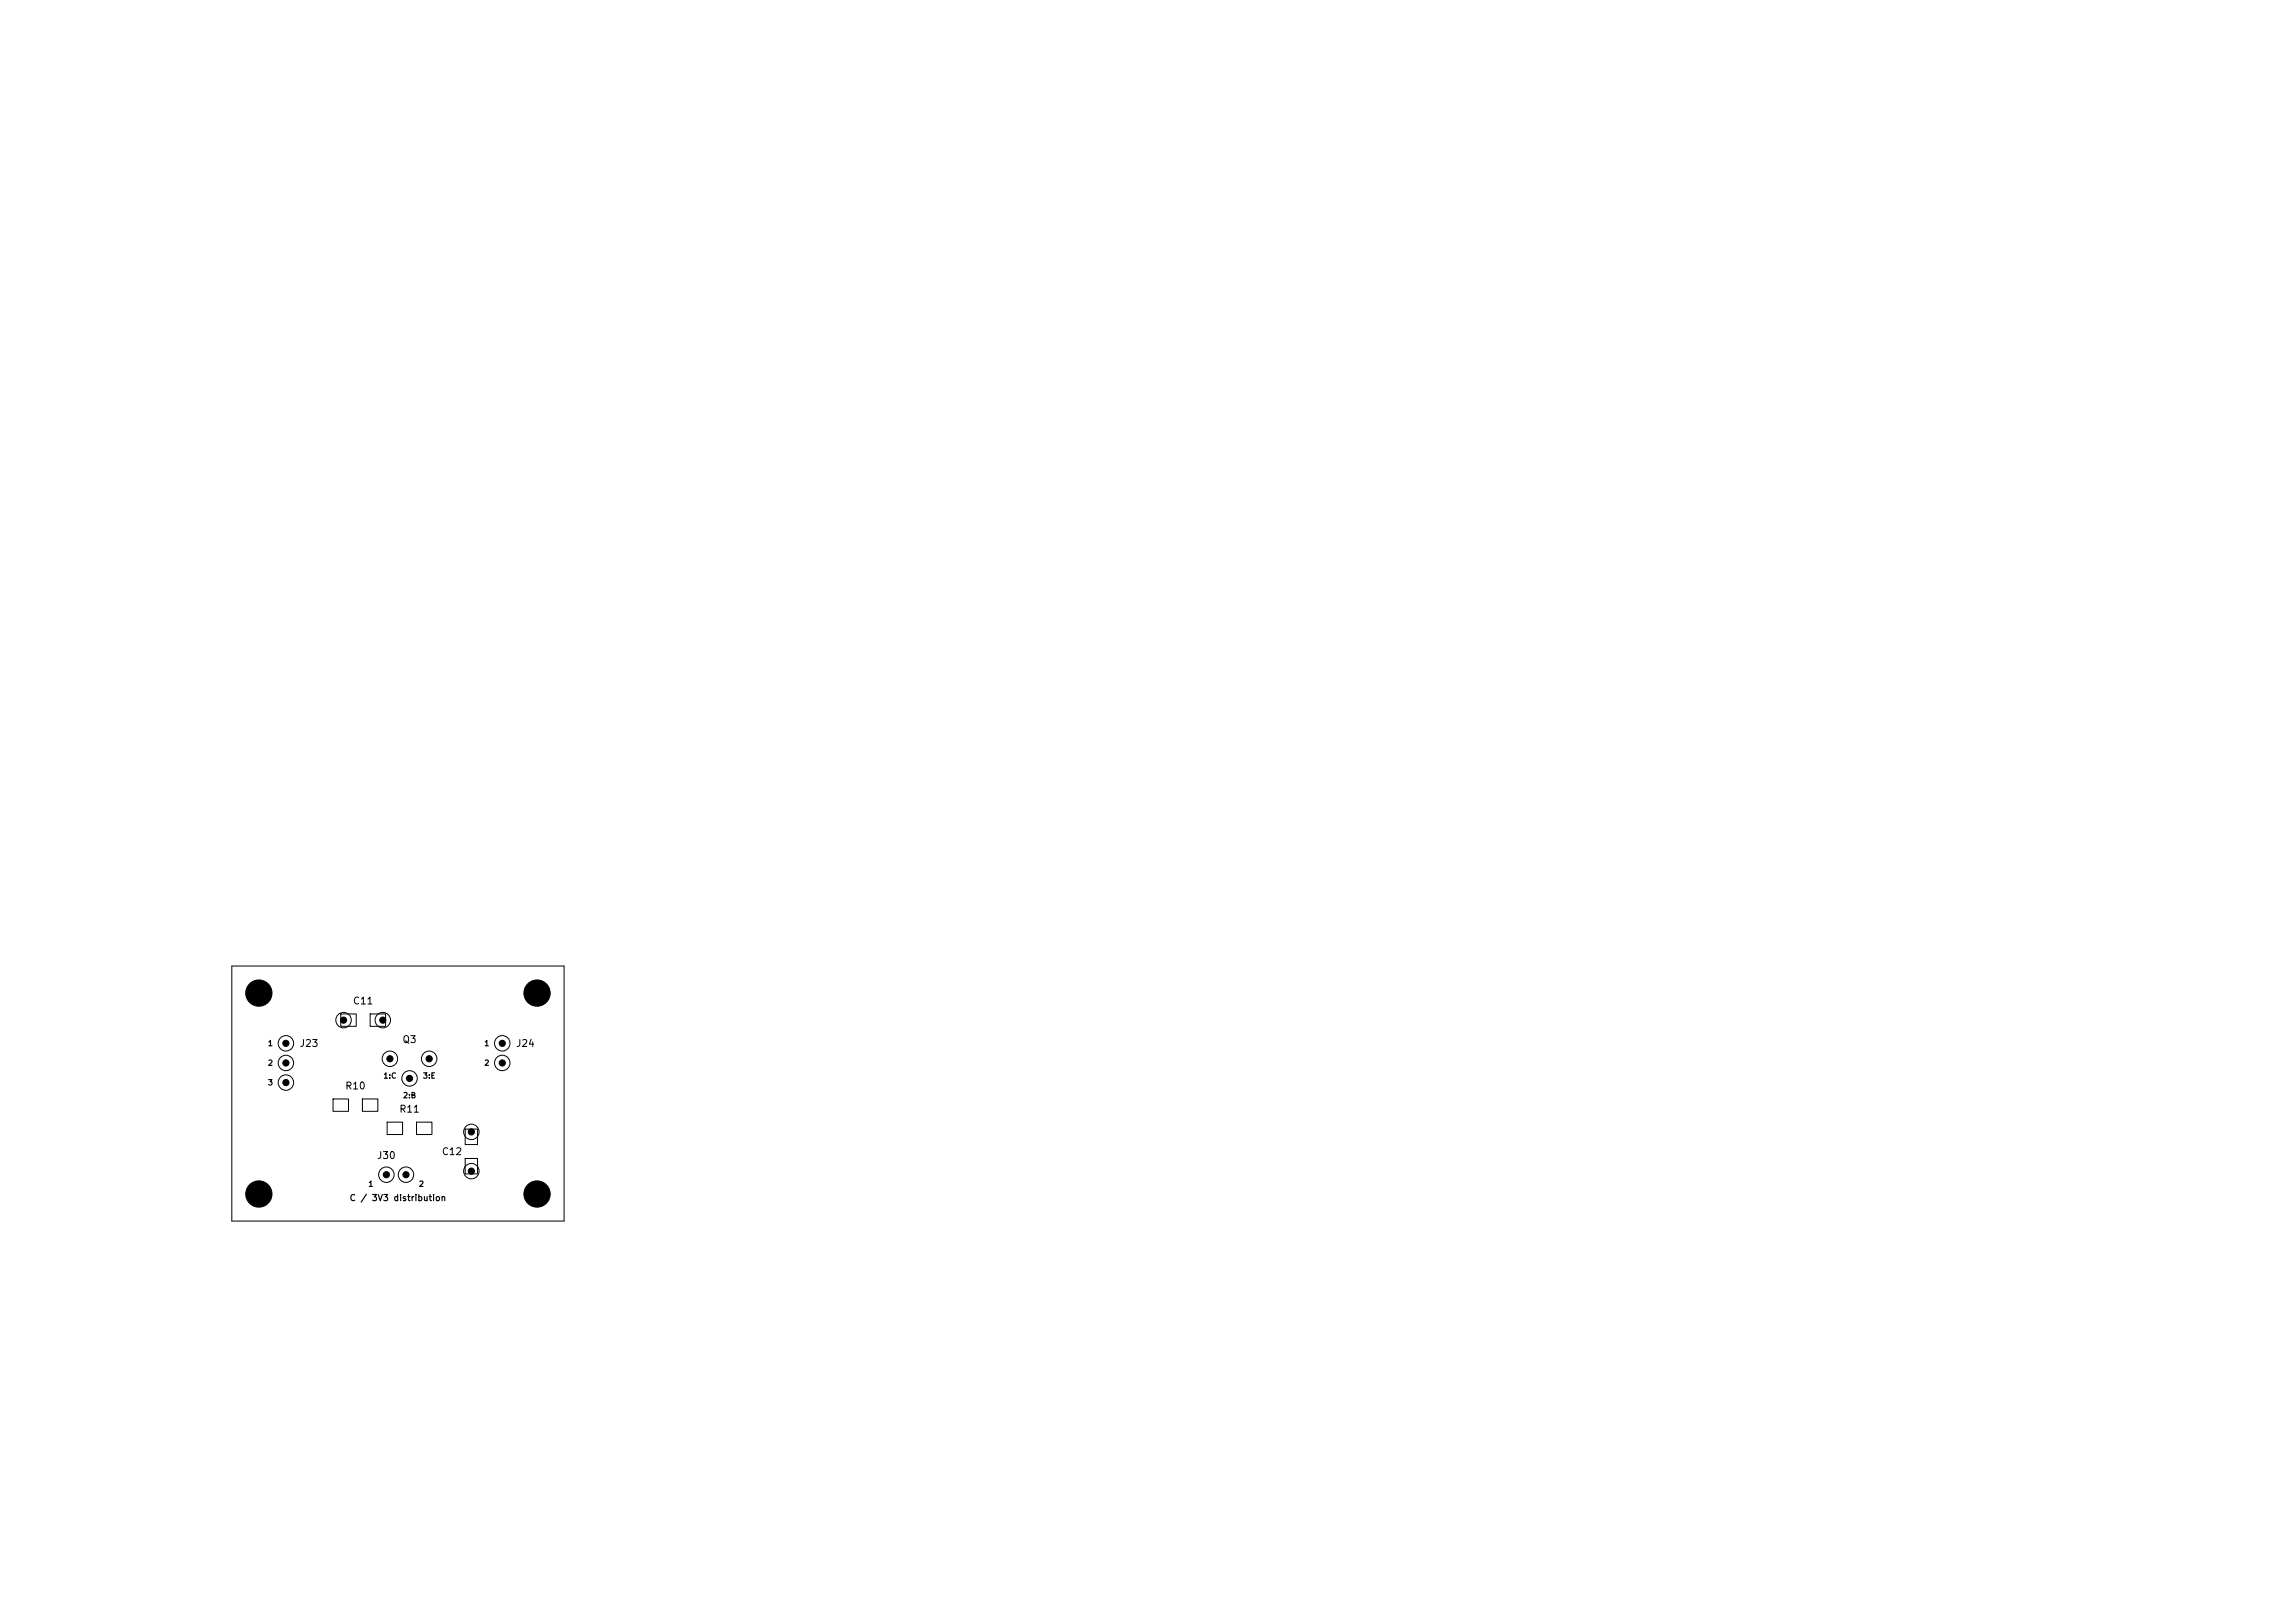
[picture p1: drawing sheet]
<svg xmlns="http://www.w3.org/2000/svg" width="297mm" height="210mm" viewBox="0 0 297 210" stroke-linecap="round" stroke-linejoin="round" font-family="sans-serif">
<defs><g id="words">
<g font-size=".9">
<text x="45.6" y="130.2">C11</text>
<text x="38.7" y="135.7">J23</text>
<text x="52" y="135.2">Q3</text>
<text x="66.7" y="135.7">J24</text>
<text x="44.6" y="141.2">R10</text>
<text x="51.6" y="144.2">R11</text>
<text x="57.1" y="149.7">C12</text>
<text x="48.7" y="150.2">J30</text>
</g>
<text font-size=".8" x="45.2" y="155.6">C / 3V3 distribution</text>
<g font-size=".7">
<text x="34.6" y="135.5">1</text>
<text x="62.6" y="135.5">1</text>
<text x="34.6" y="138.1">2</text>
<text x="34.6" y="140.6">3</text>
<text x="49.5" y="139.7">1:C</text>
<text x="52.1" y="142.3">2:B</text>
<text x="54.7" y="139.7">3:E</text>
<text x="62.6" y="138.1">2</text>
<text x="47.6" y="153.7">1</text>
<text x="54.1" y="153.7">2</text>
</g>
</g></defs>
<g fill="none" stroke="#000" stroke-width=".13">
<path d="M30 125h43v33h-43zM44.1 131.2h2v1.6h-2zM47.9 131.2h2v1.6h-2zM43.1 142.2h2v1.6h-2zM46.9 142.2h2v1.6h-2zM50.1 145.2h2v1.6h-2zM53.9 145.2h2v1.6h-2zM60.2 146.1h1.6v2h-1.6zM60.2 149.9h1.6v2h-1.6z"/>
<circle cx="37" cy="135" r="1"/>
<circle cx="37" cy="137.5" r="1"/>
<circle cx="44.5" cy="132" r="1"/>
<circle cx="49.5" cy="132" r="1"/>
<circle cx="50.5" cy="137" r="1"/>
<circle cx="53" cy="139.5" r="1"/>
<circle cx="55.5" cy="137" r="1"/>
<circle cx="65" cy="135" r="1"/>
<circle cx="65" cy="137.5" r="1"/>
<circle cx="37" cy="140.1" r="1"/>
<circle cx="50" cy="152" r="1"/>
<circle cx="52.5" cy="152" r="1"/>
<circle cx="61" cy="146.5" r="1"/>
<circle cx="61" cy="151.5" r="1"/>
</g>
<g fill="#000" stroke="#000" stroke-width=".13">
<circle cx="33.5" cy="128.5" r="1.7"/>
<circle cx="37" cy="135" r=".4"/>
<circle cx="37" cy="137.5" r=".4"/>
<circle cx="44.5" cy="132" r=".4"/>
<circle cx="49.5" cy="132" r=".4"/>
<circle cx="50.5" cy="137" r=".4"/>
<circle cx="53" cy="139.5" r=".4"/>
<circle cx="55.5" cy="137" r=".4"/>
<circle cx="65" cy="135" r=".4"/>
<circle cx="65" cy="137.5" r=".4"/>
<circle cx="69.5" cy="128.5" r="1.7"/>
<circle cx="33.5" cy="154.5" r="1.7"/>
<circle cx="37" cy="140.1" r=".4"/>
<circle cx="50" cy="152" r=".4"/>
<circle cx="52.5" cy="152" r=".4"/>
<circle cx="61" cy="151.5" r=".4"/>
<circle cx="61" cy="146.5" r=".4"/>
<circle cx="69.5" cy="154.5" r="1.7"/>
</g>
<use href="#words"/>
</svg>
